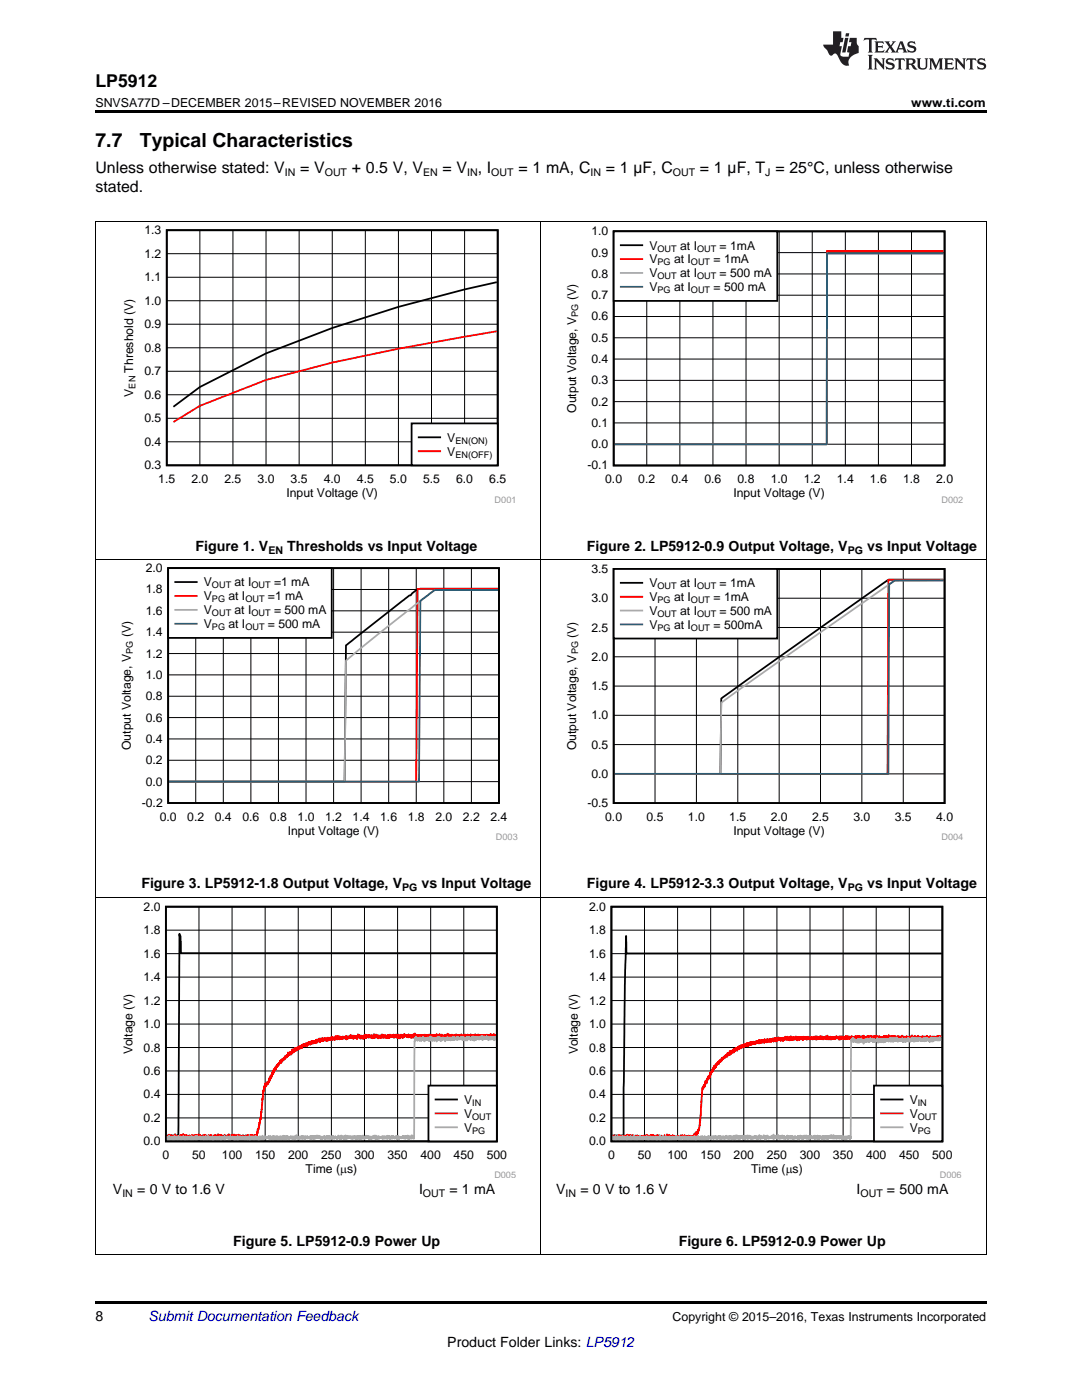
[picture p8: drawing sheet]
<svg xmlns="http://www.w3.org/2000/svg" width="216mm" height="279mm" viewBox="0 0 216 279" stroke-linecap="round" stroke-linejoin="round" font-family="sans-serif">
<defs><g id="words">
<g font-size="3.9">
<text x="19" y="29.3">7.7</text>
<text x="27.9" y="29.3">Typical Characteristics</text>
</g>
<text font-size="3.5" x="19" y="17.3">LP5912</text>
<g font-size="3.2">
<text x="19" y="34.4">Unless otherwise stated: V</text>
<text x="59.9" y="34.4">= V</text>
<text x="70.2" y="34.4">+ 0.5 V, V</text>
<text x="88.3" y="34.4">= V , I</text>
<text x="103.4" y="34.4">= 1 mA, C</text>
<text x="120.9" y="34.4">= 1 µF, C</text>
<text x="139.7" y="34.4">= 1 µF, T = 25°C, unless otherwise</text>
<text x="19" y="38.3">stated.</text>
</g>
<g font-size="2.8">
<text x="39" y="109.9">Figure 1. V</text>
<text x="57.3" y="109.9">Thresholds vs Input Voltage</text>
<text x="117.1" y="109.9">Figure 2. LP5912-0.9 Output Voltage, V</text>
<text x="173" y="109.9">vs Input Voltage</text>
<text x="28.2" y="177.3">Figure 3. LP5912-1.8 Output Voltage, V</text>
<text x="84.1" y="177.3">vs Input Voltage</text>
<text x="117.1" y="177.3">Figure 4. LP5912-3.3 Output Voltage, V</text>
<text x="173" y="177.3">vs Input Voltage</text>
<text x="22.5" y="238.3">V</text>
<text x="27.4" y="238.3">= 0 V to 1.6 V</text>
<text x="83.6" y="238.3">I</text>
<text x="89.7" y="238.3">= 1 mA</text>
<text x="111" y="238.3">V</text>
<text x="115.8" y="238.3">= 0 V to 1.6 V</text>
<text x="170.9" y="238.3">I</text>
<text x="177" y="238.3">= 500 mA</text>
<text x="46.5" y="248.7">Figure 5. LP5912-0.9 Power Up</text>
<text x="135.4" y="248.7">Figure 6. LP5912-0.9 Power Up</text>
<text x="19" y="263.6">8</text>
<text x="89.3" y="268.9">Product Folder Links: LP5912</text>
</g>
<text font-size="2.8" fill="#0000c8" x="29.6" y="263.6">Submit Documentation Feedback</text>
<g font-size="2.5">
<text x="19" y="21.4">SNVSA77D –DECEMBER 2015–REVISED NOVEMBER 2016</text>
<text x="181.8" y="21.4">www.ti.com</text>
<text x="134.2" y="263.6">Copyright © 2015–2016, Texas Instruments Incorporated</text>
</g>
<g font-size="2.4">
<text x="28.8" y="46.7">1.3</text>
<text x="118" y="47">1.0</text>
<text x="28.8" y="51.4">1.2</text>
<text x="118" y="51.2">0.9</text>
<text x="129.6" y="49.8">V</text>
<text x="129.6" y="52.6">V</text>
<text x="134.5" y="52.6">at I</text>
<text x="135.7" y="49.8">at I</text>
<text x="142.4" y="52.6">= 1mA</text>
<text x="143.6" y="49.8">= 1mA</text>
<text x="28.8" y="56.1">1.1</text>
<text x="115" y="59.9" transform="rotate(-90 115 59.9)">(V)</text>
<text x="118" y="59.7">0.7</text>
<text x="118" y="55.5">0.8</text>
<text x="129.6" y="55.3">V</text>
<text x="129.6" y="58.1">V</text>
<text x="134.5" y="58.1">at I</text>
<text x="135.7" y="55.3">at I</text>
<text x="142.4" y="58.1">= 500 mA</text>
<text x="143.6" y="55.3">= 500 mA</text>
<text x="28.8" y="65.5">0.9</text>
<text x="28.8" y="60.8">1.0</text>
<text x="118" y="64">0.6</text>
<text x="28.8" y="70.2">0.8</text>
<text x="118" y="68.2">0.5</text>
<text x="26.6" y="74.4" transform="rotate(-90 26.6 74.4)">Threshold (V)</text>
<text x="28.8" y="74.9">0.7</text>
<text x="118" y="76.7">0.3</text>
<text x="118" y="72.5">0.4</text>
<text x="26.6" y="79.2" transform="rotate(-90 26.6 79.2)">V</text>
<text x="28.8" y="79.6">0.6</text>
<text x="115" y="82.4" transform="rotate(-90 115 82.4)">Output Voltage, V</text>
<text x="118" y="80.9">0.2</text>
<text x="28.8" y="89">0.4</text>
<text x="28.8" y="84.3">0.5</text>
<text x="89.3" y="88.1">V</text>
<text x="118" y="89.4">0.0</text>
<text x="118" y="85.2">0.1</text>
<text x="28.8" y="93.7">0.3</text>
<text x="89.3" y="90.9">V</text>
<text x="117.2" y="93.7">-0.1</text>
<text x="31.6" y="96.4">1.5</text>
<text x="38.2" y="96.4">2.0</text>
<text x="44.8" y="96.4">2.5</text>
<text x="51.4" y="96.4">3.0</text>
<text x="57.2" y="99.2">Input Voltage (V)</text>
<text x="58" y="96.4">3.5</text>
<text x="64.6" y="96.4">4.0</text>
<text x="71.2" y="96.4">4.5</text>
<text x="77.8" y="96.4">5.0</text>
<text x="84.4" y="96.4">5.5</text>
<text x="91" y="96.4">6.0</text>
<text x="97.6" y="96.4">6.5</text>
<text x="120.8" y="96.5">0.0</text>
<text x="127.4" y="96.5">0.2</text>
<text x="134" y="96.5">0.4</text>
<text x="140.6" y="96.5">0.6</text>
<text x="146.3" y="99.2">Input Voltage (V)</text>
<text x="147.2" y="96.5">0.8</text>
<text x="153.8" y="96.5">1.0</text>
<text x="160.4" y="96.5">1.2</text>
<text x="167" y="96.5">1.4</text>
<text x="173.6" y="96.5">1.6</text>
<text x="180.2" y="96.5">1.8</text>
<text x="186.8" y="96.5">2.0</text>
<text x="29.1" y="118.4">1.8</text>
<text x="29.1" y="114.2">2.0</text>
<text x="40.7" y="117">V</text>
<text x="40.7" y="119.8">V</text>
<text x="45.6" y="119.8">at I</text>
<text x="46.8" y="117">at I</text>
<text x="53.5" y="119.8">=1 mA</text>
<text x="54.7" y="117">=1 mA</text>
<text x="118" y="114.3">3.5</text>
<text x="129.6" y="117.2">V</text>
<text x="129.6" y="120">V</text>
<text x="134.5" y="120">at I</text>
<text x="135.7" y="117.2">at I</text>
<text x="142.4" y="120">= 1mA</text>
<text x="143.6" y="117.2">= 1mA</text>
<text x="29.1" y="122.7">1.6</text>
<text x="40.7" y="122.6">V</text>
<text x="40.7" y="125.3">V</text>
<text x="45.6" y="125.3">at I</text>
<text x="46.8" y="122.6">at I</text>
<text x="53.5" y="125.3">= 500 mA</text>
<text x="54.7" y="122.6">= 500 mA</text>
<text x="118" y="120.2">3.0</text>
<text x="129.6" y="122.7">V</text>
<text x="129.6" y="125.5">V</text>
<text x="134.5" y="125.5">at I</text>
<text x="135.7" y="122.7">at I</text>
<text x="142.4" y="125.5">= 500mA</text>
<text x="143.6" y="122.7">= 500 mA</text>
<text x="26.1" y="127.2" transform="rotate(-90 26.1 127.2)">(V)</text>
<text x="29.1" y="131.2">1.2</text>
<text x="29.1" y="127">1.4</text>
<text x="115" y="127.3" transform="rotate(-90 115 127.3)">(V)</text>
<text x="118" y="131.9">2.0</text>
<text x="118" y="126">2.5</text>
<text x="29.1" y="135.5">1.0</text>
<text x="118" y="137.7">1.5</text>
<text x="29.1" y="139.7">0.8</text>
<text x="118" y="143.6">1.0</text>
<text x="26.1" y="149.7" transform="rotate(-90 26.1 149.7)">Output Voltage, V</text>
<text x="29.1" y="148.3">0.4</text>
<text x="29.1" y="144">0.6</text>
<text x="115" y="149.7" transform="rotate(-90 115 149.7)">Output Voltage, V</text>
<text x="118" y="149.4">0.5</text>
<text x="29.1" y="152.5">0.2</text>
<text x="118" y="155.2">0.0</text>
<text x="28.3" y="161">-0.2</text>
<text x="29.1" y="156.8">0.0</text>
<text x="117.2" y="161.1">-0.5</text>
<text x="31.9" y="163.8">0.0</text>
<text x="37.4" y="163.8">0.2</text>
<text x="42.9" y="163.8">0.4</text>
<text x="48.4" y="163.8">0.6</text>
<text x="53.9" y="163.8">0.8</text>
<text x="57.4" y="166.6">Input Voltage (V)</text>
<text x="59.4" y="163.8">1.0</text>
<text x="64.9" y="163.8">1.2</text>
<text x="70.4" y="163.8">1.4</text>
<text x="75.9" y="163.8">1.6</text>
<text x="81.4" y="163.8">1.8</text>
<text x="86.9" y="163.8">2.0</text>
<text x="92.4" y="163.8">2.2</text>
<text x="97.9" y="163.8">2.4</text>
<text x="120.8" y="163.8">0.0</text>
<text x="129" y="163.8">0.5</text>
<text x="137.3" y="163.8">1.0</text>
<text x="145.5" y="163.8">1.5</text>
<text x="146.3" y="166.6">Input Voltage (V)</text>
<text x="153.8" y="163.8">2.0</text>
<text x="162" y="163.8">2.5</text>
<text x="170.3" y="163.8">3.0</text>
<text x="178.5" y="163.8">3.5</text>
<text x="186.8" y="163.8">4.0</text>
<text x="28.7" y="181.7">2.0</text>
<text x="117.6" y="181.7">2.0</text>
<text x="28.7" y="191.1">1.6</text>
<text x="28.7" y="186.4">1.8</text>
<text x="117.6" y="191.1">1.6</text>
<text x="117.6" y="186.4">1.8</text>
<text x="28.7" y="195.8">1.4</text>
<text x="117.6" y="195.8">1.4</text>
<text x="28.7" y="200.5">1.2</text>
<text x="117.6" y="200.5">1.2</text>
<text x="28.7" y="209.9">0.8</text>
<text x="28.7" y="205.2">1.0</text>
<text x="117.6" y="209.9">0.8</text>
<text x="117.6" y="205.2">1.0</text>
<text x="26.4" y="210.4" transform="rotate(-90 26.4 210.4)">Voltage (V)</text>
<text x="28.7" y="214.5">0.6</text>
<text x="115.3" y="210.4" transform="rotate(-90 115.3 210.4)">Voltage (V)</text>
<text x="117.6" y="214.5">0.6</text>
<text x="28.7" y="219.2">0.4</text>
<text x="92.6" y="220.3">V</text>
<text x="117.6" y="219.2">0.4</text>
<text x="181.5" y="220.3">V</text>
<text x="28.7" y="223.9">0.2</text>
<text x="92.6" y="223.1">V</text>
<text x="92.6" y="225.8">V</text>
<text x="117.6" y="223.9">0.2</text>
<text x="181.5" y="223.1">V</text>
<text x="181.5" y="225.8">V</text>
<text x="28.7" y="228.6">0.0</text>
<text x="32.4" y="231.4">0</text>
<text x="38.4" y="231.4">50</text>
<text x="44.3" y="231.4">100</text>
<text x="50.9" y="231.4">150</text>
<text x="57.5" y="231.4">200</text>
<text x="64.1" y="231.4">250</text>
<text x="70.7" y="231.4">300</text>
<text x="77.3" y="231.4">350</text>
<text x="83.9" y="231.4">400</text>
<text x="90.5" y="231.4">450</text>
<text x="97.1" y="231.4">500</text>
<text x="117.6" y="228.6">0.0</text>
<text x="121.3" y="231.4">0</text>
<text x="127.3" y="231.4">50</text>
<text x="133.2" y="231.4">100</text>
<text x="139.8" y="231.4">150</text>
<text x="146.4" y="231.4">200</text>
<text x="153" y="231.4">250</text>
<text x="159.6" y="231.4">300</text>
<text x="166.2" y="231.4">350</text>
<text x="172.8" y="231.4">400</text>
<text x="179.4" y="231.4">450</text>
<text x="186" y="231.4">500</text>
<text x="61" y="234.1">Time (Ps)</text>
<text x="149.9" y="234.1">Time (Ps)</text>
</g>
<g font-size="2.1">
<text x="56.8" y="35.1">IN</text>
<text x="64.8" y="35.1">OUT</text>
<text x="84.4" y="35.1">EN</text>
<text x="93.2" y="35.1">IN</text>
<text x="98" y="35.1">OUT</text>
<text x="117.8" y="35.1">IN</text>
<text x="134.3" y="35.1">OUT</text>
<text x="152.7" y="35.1">J</text>
<text x="53.6" y="110.5">EN</text>
<text x="169.2" y="110.5">PG</text>
<text x="80.3" y="177.9">PG</text>
<text x="169.2" y="177.9">PG</text>
<text x="24.4" y="238.9">IN</text>
<text x="84.4" y="238.9">OUT</text>
<text x="112.9" y="238.9">IN</text>
<text x="171.7" y="238.9">OUT</text>
</g>
<g font-size="1.8">
<text x="131.2" y="50.2">OUT</text>
<text x="131.2" y="53">PG</text>
<text x="137.9" y="53">OUT</text>
<text x="139.1" y="50.2">OUT</text>
<text x="131.2" y="55.7">OUT</text>
<text x="131.2" y="58.5">PG</text>
<text x="137.9" y="58.5">OUT</text>
<text x="139.1" y="55.7">OUT</text>
<text x="115.4" y="63.2" transform="rotate(-90 115.4 63.2)">PG</text>
<text x="27" y="77.6" transform="rotate(-90 27 77.6)">EN</text>
<text x="90.9" y="88.6">EN(ON)</text>
<text x="90.9" y="91.3">EN(OFF)</text>
<text x="42.3" y="117.4">OUT</text>
<text x="50.2" y="117.4">OUT</text>
<text x="131.2" y="117.6">OUT</text>
<text x="139.1" y="117.6">OUT</text>
<text x="42.3" y="120.2">PG</text>
<text x="42.3" y="123">OUT</text>
<text x="42.3" y="125.8">PG</text>
<text x="49" y="120.2">OUT</text>
<text x="49" y="125.8">OUT</text>
<text x="50.2" y="123">OUT</text>
<text x="131.2" y="120.4">PG</text>
<text x="131.2" y="123.1">OUT</text>
<text x="131.2" y="125.9">PG</text>
<text x="137.9" y="120.4">OUT</text>
<text x="137.9" y="125.9">OUT</text>
<text x="139.1" y="123.1">OUT</text>
<text x="26.5" y="130.5" transform="rotate(-90 26.5 130.5)">PG</text>
<text x="115.4" y="130.6" transform="rotate(-90 115.4 130.6)">PG</text>
<text x="94.2" y="220.7">IN</text>
<text x="183.1" y="220.7">IN</text>
<text x="94.2" y="223.5">OUT</text>
<text x="94.2" y="226.3">PG</text>
<text x="183.1" y="223.5">OUT</text>
<text x="183.1" y="226.3">PG</text>
</g>
<g font-size="1.8" fill="#999">
<text x="98.7" y="100.3">D001</text>
<text x="187.9" y="100.3">D002</text>
<text x="99" y="167.7">D003</text>
<text x="187.9" y="167.7">D004</text>
<text x="98.6" y="235.1">D005</text>
<text x="187.5" y="235.1">D006</text>
</g>
</g></defs>
<path d="M19 250.4h.2zM196.7 250.4h.1zM19 259.7h177.8v.5h-177.8z" fill="#000"/>
<path d="M19.1 179.1v71.3M107.9 179.1v71.3M196.8 179.1v71.3M19 250.4h177.8" fill="none" stroke="#000" stroke-width=".2"/>
<path d="M24.1 180h78.8v55.1h-78.8z" fill-rule="evenodd" fill="#fff"/>
<path d="M33.1 181h66v46.8h-66zM99 190.2h-62.9l-.1-3.4h-.2v-.4l-.2 40.2h-2.3" fill="none" stroke="#000" stroke-width=".36"/>
<g fill="none" stroke="#000" stroke-width=".2">
<path d="M33.1 199.7h66M33.1 195h66M33.1 190.3h66M33.1 185.6h66M39.7 181v46.8M46.3 181v46.8M52.9 181v46.8M59.5 181v46.8M66.1 181v46.8M72.7 181v46.8M79.3 181v46.8M85.9 181v46.8"/>
<path d="M92.5 181v46.8M33.1 218.4h66M33.1 213.7h66M33.1 209.1h66M33.1 204.4h66M33.1 223.1h66"/>
</g>
<path d="M99 206.7l-.1 .2v-.3l-.1 .4v-.5l-.1 .5-.1-.6-.1 .5v-.4l-.1 .5-.2-.5v.4l-.1-.3-.2 .2v-.5v.7l-.1-.5-.1 .6-.1-.5-.2 .4v-.4l-.1 .4v-.4l-.1 .4-.1-.5v.4l-.1-.4v.5l-.1-.4v.4l-.1-.4v.4l-.1-.5-.1 .4-.1-.2v.2v-.4l-.1 .7-.1-.6-.1 .4-.1-.4v.3l-.1-.3-.1 .3v-.3l-.1 .3-.2-.4v.5l-.1-.5-.1 .5v-.6l-.1 .8-.1-.7-.1 .5v-.5l-.2 .5-.1-.6v.7l-.1-.6-.1 .4-.1-.2v.2v-.2l-.1 .2v-.3v.3v-.3l-.1 .3-.1-.3v.6l-.2-.8-.1 .6-.1-.5v.4l-.1-.3-.1 .4v-.4l-.1 .3v-.4l-.1 .4v-.3v.4l-.1-.6-.1 .7-.1-.4-.1 .3-.1-.4-.1 .3-.1-.5v.7l-.1-.6-.1 .4v-.2l-.1 .3v-.3l-.1 .4-.1-.4v.3v-.3l-.1 .3-.1-.6v.5v-.2l-.1 .2-.1-.2v.2l-.1-.4v.4l-.1-.3v.2l-.1-.1-.1 .2v-.1v.3l-.1-.6-.1 .5-.1-.4v.3l-.1-.4v.5v-.6v.5l-.1-.3v.3l-.1-.3v.3l-.1-.3v.3v-.3l-.2 .5v-.4l-.1 .2-.1-.3v.4l-.1-.5-.1 .5v-.5l-.1 .4-.1-.3v.4l-.1-.5-.2 .6-.1-.7v.7l-.2-.8v.3l-.1 .2-.1-.3-.1 .4v-.4v.4l-.1-.3-.1 .4v-.3l-.1 .2v-.4v.5l-.1-.3-.2 .4-.1-.5v.4v-.3l-.1 .2v-.4l-.1 .5v-.5v.4l-.1-.3v.3v-.3l-.1 .2v-.1v.4l-.2-.7-.1 .6v-.5l-.1 .3-.1-.3v.4l-.2-.4v.6l-.1-.7-.1 .7-.1-.5-.1 .5v-.6l-.1 .5-.1-.5v.6l-.1-.6-.1 .4-.1-.4-.1 .4v-.3l-.1 .4v-.3l-.1 .2v-.4l-.2 .6v-.4v.3l-.2-.5-.1 .6-.1-.6v.5v-.4l-.3 .4v-.4l-.1 .3v-.3l-.1 .3-.1-.4-.1 .4v-.4l-.1 .6-.1-.6-.1 .5v-.4v.3l-.2-.2v.2l-.1-.3v.5l-.2-.6v.5l-.1-.4-.1 .3v-.3l-.1 .3-.1-.4-.1 .4-.1-.3v.4l-.1-.2-.1 .3-.1-.6-.1 .6-.1-.9-.1 .7-.1-.5-.1 .7v-.7l-.1 .5v-.4l-.1 .4-.1-.3v.6l-.1-.6-.1 .3v-.4l-.1 .6v-.5l-.1 .3v-.4l-.2 .4v-.3v.4l-.1-.6-.1 .6-.1-.4v.3l-.1-.3v.3l-.1-.2-.1 .2v-.3v.2l-.1-.2-.1 .2-.1-.5v.7l-.1-.6-.1 .6-.1-.4-.1 .5-.1-.6v.5l-.1-.5-.1 .5v-.5v.5l-.1-.4-.1 .6v-.6v.6l-.2-.5-.1 .5-.1-.8v.7v-.6l-.1 .6-.1-.5-.1 .5v-.7l-.1 .5-.1-.3-.1 .4v-.4l-.1 .3-.1-.3v.5l-.1-.7v.5v-.4l-.1 .4v-.4l-.1 .4v-.2l-.1 .2-.2-.2v.3v-.5l-.1 .5-.1-.5-.1 .7v-.6l-.2 .5-.2-.5v.6l-.1-.5-.1 .4-.1-.4-.1 .4v-.5l-.1 .3v-.3l-.1 .4-.1-.3v.5l-.1-.6-.1 .5-.2-.7v.6l-.1-.5-.1 .6-.1-.4-.1 .4-.2-.5-.1 .6-.2-.6v.4l-.1-.3-.1 .3v-.4l-.1 .4v-.6v.7l-.1-.5v.3l-.1-.2v.3v-.2l-.1 .3v-.4v.4l-.1-.7v.6l-.1-.4-.1 .6-.2-.5v.3v-.4l-.1 .5v-.4l-.2 .3v-.2v.2v-.4l-.1 .4-.1-.4v.4l-.2-.3v.4v-.5l-.1 .4-.2-.4v.3l-.1-.4v.6l-.1-.3v.3v-.6l-.1 .5-.1-.4v.4v-.4l-.1 .4-.1-.4-.1 .8-.1-.7-.2 .6-.2-.6-.1 .6-.1-.7-.1 .5v-.4l-.1 .3-.2-.6-.2 1v-.6l-.2 .4v-.3l-.2 .3-.2-.5-.1 .6v-.5l-.1 .5v-.6l-.2 .4v-.4v.3v-.2l-.1 .4-.1-.7-.1 .6v-.5l-.2 .6v-.5l-.1 .5v-.3l-.2 .3v-.3l-.1 .5-.1-.6-.1 .7-.1-.8v.6l-.1-.4-.1 .4v-.4l-.1 .3v-.3l-.1 .3-.1-.3v.2l-.1-.1v.3v-.4l-.1 .5v-.4v.3l-.2-.4v.4l-.2-.4-.1 .5-.1-.6-.1 .5-.1-.5-.1 .5v-.4l-.1 .5v-.6l-.1 .6v-.6v.6v-.4l-.1 .2-.1-.3v.3l-.1-.4-.1 .8v-.4l-.1 .3-.2-.5-.1 .4v-.4l-.1 .6v-.6v.5l-.1-.5v.4l-.1-.4-.2 .6v-.5l-.1 .5-.2-.5v.5l-.1-.5v.5l-.1-.5v.4l-.1-.2v.2l-.1-.2v.5l-.1-.6-.2 .4v-.5l-.1 .4-.1-.3-.1 .3v-.3v.5l-.1-.3v.4l-.2-.7v.6l-.1-.4-.1 .4-.1-.3-.1 .5v-.7l-.1 .8v-.5l-.1 .3-.1-.5v.4l-.1-.2v.3l-.1-.2-.1 .3v-.4l-.1 .6v-.6l-.1 .6-.1-.4-.1 .5-.1-.4-.1 .3v-.3l-.2 .5v-.6l-.1 .5-.1-.4-.1 .6-.1-.6-.1 .4v-.3l-.1 .6v-.6v.3l-.1-.2-.1 .3v-.3v.5l-.1-.5v.5l-.1-.5v.5l-.1-.3v.3l-.1-.3-.1 .6-.1-.6-.2 .5-.1-.3-.1 .5v-.5v.3l-.1-.2-.1 .3-.1-.4v.2l-.1-.1v.2v-.1l-.1 .6-.1-.6-.1 .5-.1-.2v.3v-.4l-.1 .5v-.4l-.1 .4-.1-.3-.1 .4v-.4l-.2 .5v-.5v.5l-.1-.4-.1 .4-.1-.3v.5l-.1-.5v.6l-.1-.6v.6l-.1-.4-.1 .5v-.4l-.1 .5-.1-.4v.6l-.1-.8v.7v-.4l-.2 .8-.1-.5-.1 .3-.1-.2v.4l-.1-.4-.1 .6-.1-.7-.1 .8v-.2l-.1 .3-.1-.4-.1 .5v-.2l-.1 .2v-.2v.3l-.1-.4-.1 .7-.1-.4v.5l-.1-.4-.1 .4v-.1h-.1v.4l-.2-.4-.1 .7v-.5l-.1 .5v-.4l-.1 .2v-.2l-.1 .6v-.2l-.1 .3v-.3l-.2 .6v-.3v.3l-.1-.3-.3 .7v-.2l-.1 .5v-.5l-.1 .6v-.3v.4l-.1-.3-.2 .6v-.3v.6l-.1-.5v.5v-.2l-.2 .5v-.3l-.2 1-.1-.6-.2 1v-.5l-.1 .7v-.4l-.1 .6v-.3l-.2 .7-.1-.5v.4v-.1l-.1 .2v-.2v.5l-.1-.5-.1 .6-.1-.6-.1 1-.1-.4-.2 1.3-.5 5.4-.1-.3-.2 1.5v-.4l-.1 1-.2 .4v-.4v.9l-.1-.3-.2 1.1-.1-.4-.1 .5-.1-.6v.4v-.4l-.2 .5-.1-.3v.4l-.1-.4-.1 .6v-.8v.7l-.1-.6v.5l-.1-.5v.4l-.1-.4-.2 .5v-.4v.3l-.1-.3-.1 .4-.1-.4v.5v-.6l-.1 .6-.1-.6-.1 .5-.1-.4-.1 .3v-.4l-.1 .6-.1-.5-.1 .3-.1-.3v.4l-.1-.5v.5l-.1-.5-.1 .6-.2-.5v.4l-.1-.4v.3v-.4l-.1 .6-.1-.5v.5l-.1-.5-.1 .4v-.7v.6l-.1-.3-.1 .3-.1-.3v.4l-.1-.6v.6l-.1-.4v.3l-.1-.3-.2 .2v-.5v.7l-.1-.5-.1 .4-.1-.6v.7l-.1-.2v.3v-.5l-.1 .5-.1-.6-.1 .5v-.6l-.1 .6-.2-.5-.1 .4v-.7l-.1 .8-.2-.5-.1 .6v-.6v.4l-.2-.3v.5l-.1-.4v.2l-.1-.2v.2l-.1-.5-.1 .7-.1-.5-.1 .5-.1-.6-.1 .4-.2-.5v.5l-.1-.5v.5l-.1-.3-.1 .3-.1-.4v.5v-.6l-.1 .4-.1-.6v.9l-.2-.6v.4v-.3l-.1 .4v-.3l-.1 .3v-.6l-.1 .4-.1-.4-.1 .6v-.4l-.1 .3-.1-.4-.1 .3-.1-.2v.4v-.4l-.2 .3-.1-.5v.4l-.1-.3-.2 .5-.1-.6-.1 .6-.1-.4v.4l-.1-.4-.1 .4v-.5l-.2 .5v-.5l-.1 .6v-.6l-.2 .4v-.5v.5l-.1-.4-.2 .6v-.6l-.1 .2v-.2v.6l-.1-.5v.2v-.2l-.1 .3-.1-.3v.5l-.1-.5v.4l-.1-.6-.2 .6-.1-.7v.6l-.1-.3v.4v-.3l-.1 .1-.1-.2v.5l-.1-.7v.5l-.1-.4v.4l-.2-.4v.4v-.4l-.1 .4-.1-.4-.1 .4-.1-.3v.3v-.4l-.1 .6-.1-.7-.1 .5-.1-.3-.1 .3-.1-.3-.1 .4v-.5l-.1 .4-.1-.3v.2l-.1-.2v.5l-.3-.7-.1 .6-.1-.4v.5l-.1-.7v.6l-.1-.6-.1 .5v-.4l-.1 .5-.1-.7v.5v-.4l-.2 .5v-.4l-.1 .6-.1-.7v.5l-.1-.3v.3v-.4v.4l-.1-.4-.2 .5-.1-.5v.4l-.1-.3-.1 .4-.1-.4v.4v-.3l-.2 .2v-.3v.5l-.2-.9v.8l-.1-.4-.1 .4-.1-.4v.4v-.3l-.1 .4-.1-.6-.1 .6v-.6l-.1 .5-.1-.5v.4l-.1-.3v.2v-.3v.5l-.1-.4-.1 .4-.1-.7-.1 .8v-.4l-.1 .4-.1-.4v.4l-.1-.4v.3v-.4" fill="none" stroke="#f00" stroke-width=".36"/>
<path d="M99 207.2l-.1 .1v-.3v.4l-.1-.4-.1 .6-.1-.7-.1 .6-.1-.5-.1 .3v-.2l-.1 .3v-.3l-.1 .3v-.5v.4l-.1-.3v.5l-.1-.6-.1 .6v-.5l-.2 .4-.1-.4v.6l-.1-.6v.4l-.1-.4v.4v-.4l-.1 .2-.1-.5v.6l-.1-.4v.4l-.2-.4v.5l-.2-.5v.2v-.3l-.1 .6-.1-.4-.1 .5-.1-.7v.7v-.7l-.1 .6v-.5l-.1 .5v-.5l-.2 .5v-.5l-.1 .4v-.3v.5l-.1-.5-.1 .5-.1-.5-.2 .3v-.3v.4l-.1-.5-.1 .6v-.6v.6l-.1-.5-.1 .5-.1-.6-.1 .8v-.7l-.1 .6v-.7l-.1 .5v-.2v.3l-.1-.4v.4l-.1-.6v.4v-.3l-.1 .4-.1-.3-.1 .5-.1-.6-.1 .4v-.2l-.1 .2-.1-.5-.1 .6v-.5l-.2 .5v-.3v.5l-.1-.8v.7l-.1-.6-.1 .6-.1-.5v.4l-.1-.4-.1 .4v-.5l-.1 .5-.1-.6-.1 .7v-.6l-.1 .5v-.4v.3l-.1-.4-.1 .4v-.5v.4l-.2-.2v.4l-.2-.5-.1 .5v-.4l-.2 .3v-.4l-.1 .5v-.6l-.1 .6-.1-.3-.1 .2v-.2l-.1 .2v-.3l-.1 .4v-.5l-.1 .5v-.5l-.2 .6-.1-.7-.1 .6v-.3l-.2 .4-.1-.3v.3l-.1-.6-.2 .6-.2-.6-.1 .6v-.5v.4l-.1-.5v.4l-.1-.3-.1 .4-.1-.3-.1 .6v-.6v.4l-.1-.4-.1 .3-.2-.4v.4v-.4l-.1 .4v-.4l-.1 .6-.1-.5v.2l-.1-.1v.4v-.6l-.1 .6-.1-.7-.2 .6-.1-.6v.5l-.1-.5v.6l-.1-.6-.1 .3-.1 .6v-.8l-.1 .5-.1-.5-.1 .6-.1-.3v.3l-.1-.6v.5l-.2-.5-.1 .7-.1-.7v.4l-.1-.4-.1 .5-.1-.7-.1 .7-.1-.6-.1 .8v-.8v.6l-.1-.3-.1 .3v-.5l-.1 .4v-.5l-.1 .5-.1-.3-.1 .4-.1-.4-.1 .4-.1-.3v.5l-.1-.6v.5l-.1-.7-.1 .4v-.4l-.1 .5-.1-.2-.1 .4v-.3l-.1 .3v-.3v.2l-.1-.6v.5l-.1-.4v.7l-.1-.7v.4l-.1-.3v.3v-.2l-.1 .2v-.4l-.1 .5-.1-.4v.5l-.1-.6-.2 .4v-.6v.6l-.1-.4v.4l-.1-.3-.1 .8-.2 19.3-.1-.6-.1 .5v-.6l-.1 .6-.1-.6-.1 .6v-.3v.3l-.1-.3-.1 .3-.1-.3v.5l-.1-.7-.2 .6v-.7l-.1 .5-.1-.3-.1 .4-.1-.5v.4v-.4l-.1 .6-.1-.5-.1 .4-.1-.3-.1 .2v-.4v.4l-.1-.3-.3 .4v-.3v.2l-.1-.2-.1 .2-.1-.2v.3l-.1-.2-.1 .3-.1-.6-.1 .5-.1-.2v.4l-.1-.7-.1 .5v-.4l-.1 .4-.1-.4v.4l-.1-.3v.3l-.2-.4-.1 .4v-.5l-.1 .5-.1-.5v.5v-.5l-.1 .5-.1-.5-.1 .6-.1-.4v.1v.4l-.2-.7v.5l-.1-.4-.1 .4-.1-.5-.1 .6v-.6l-.1 .5v-.3l-.1 .2v-.3l-.1 .4-.1-.3v.2v-.3l-.1 .5-.2-.6-.1 .5-.1-.4v.5l-.1-.6v.5l-.1-.4-.1 .4v-.3l-.1 .2-.1-.2-.2 .3-.1-.5-.1 .5-.1-.4v.3l-.1-.3-.1 .6-.2-.8-.1 .7v-.5l-.1 .4-.1-.2v.1v-.5l-.1 .6v-.4l-.1 .4-.1-.4v.4l-.1-.4-.1 .4-.1-.4-.2 .6v-.6v.5l-.1-.5-.2 .5-.1-.5v.4l-.2-.5-.1 .4v-.4l-.1 .5v-.5l-.1 .4v-.3l-.1 .4-.1-.4-.1 .5-.2-.5v.3l-.1-.5v.6v-.3l-.2 .3v-.4l-.1 .4-.1-.4-.1 .6v-.7l-.1 .6-.1-.5v.4l-.1-.4-.1 .5v-.6l-.2 .7v-.6l-.1 .5-.1-.5-.1 .4-.1-.4v.5v-.3l-.1 .2v-.5v.4l-.1-.3-.1 .4v-.4l-.1 .4v-.4l-.1 .2v-.1v.4l-.1-.5v.4l-.1-.3-.1 .4v-.5l-.1 .4-.1-.4-.2 .3-.1-.4v.4v-.3v.3l-.2-.3-.1 .4-.1-.5-.2 .6-.1-.7-.1 .6-.1-.4-.1 .5v-.5l-.1 .5v-.3l-.1 .2-.1-.4-.1 .2-.1-.4v.8l-.1-.7v.6l-.2-.5-.1 .5v-.3l-.1 .2-.1-.6v.4v-.2l-.2 .6-.1-.5v.3l-.1-.3-.1 .3-.1-.4-.1 .4-.1-.3v.3v-.3l-.1 .3-.1-.5-.1 .5v-.5l-.1 .6-.1-.5-.2 .4v-.2v.2l-.2-.5v.6l-.2-.6-.2 .6-.1-.6-.1 .3v-.2v.2l-.1-.1v.4l-.1-.5-.1 .5-.1-.4v.3l-.1-.5v.6v-.5l-.3 .3v-.2v.3v-.3l-.1 .4v-.5l-.1 .5-.1-.4v.3l-.1-.4v.5v-.4l-.1 .3v-.3l-.1 .3v-.5l-.1 .4-.1-.4-.1 .5-.1-.5-.1 .5v-.6l-.1 .6-.1-.5v.5l-.1-.4v.4l-.1-.5-.1 .5-.1-.5v.6v-.6l-.1 .5v-.4l-.1 .5-.1-.5-.1 .4-.1-.5-.2 .7v-.7l-.1 .5-.1-.4v.4v-.4l-.1 .4-.1-.3v.3v-.3l-.1 .3-.1-.5-.1 .5v-.4l-.2 .4v-.4v.4l-.2-.4v.6l-.1-.6v.6v-.4l-.1 .2-.2-.5-.1 .6-.1-.6-.1 .5v-.4l-.1 .5-.1-.5-.1 .4-.1-.4-.1 .5-.1-.4v.5v-.6l-.2 .4-.1-.4v.4v-.5l-.1 .4-.1-.5-.1 .8v-.7l-.1 .6-.1-.5v.4l-.1-.4-.1 .6-.2-.7v.7l-.2-.5-.1 .3v-.5l-.1 .5v-.3l-.2 .3-.1-.3-.1 .5v-.5l-.1 .4v-.5l-.1 .4-.1-.5-.1 .6v-.6l-.1 .5v-.5l-.1 .7-.2-.7-.1 .7-.1-.7-.1 .7-.2-.6-.1 .5v-.4l-.1 .4v-.4v.5l-.1-.7-.1 .6v-.4v.4l-.1-.4v.4l-.1-.4v.5l-.1-.4v.3l-.1-.4-.1 .5v-.7l-.1 .6-.1-.5v.4l-.1-.3-.1 .3-.1-.4-.1 .5v-.6l-.2 .6-.1-.6-.1 .7-.1-.5-.2 .4-.1-.6-.1 .7v-.6v.5l-.1-.5-.1 .4-.1-.5v.5l-.1-.4v.4l-.2-.3-.1 .3-.1-.3-.1 .1v-.2v.4l-.1-.4-.1 .4-.1-.3v.4l-.1-.3v.3v-.4l-.1 .4-.1-.6-.1 .6-.1-.4-.1 .4-.1-.5-.1 .6-.1-.7v.5l-.1-.3v.4l-.1-.2v.5l-.1-.7-.1 .5-.2-.5v.4v-.3l-.1 .3-.1-.6v.6v-.2l-.1 .2v-.3l-.1 .4v-.6l-.2 .6-.1-.6v.5l-.1-.5v.4l-.1-.3-.1 .4-.1-.5v.5l-.2-.4v.6l-.1-.5v.5v-.8l-.1 .6v-.4l-.1 .3-.1-.3v.3l-.1-.3v.6l-.1-.6v.4v-.3l-.1 .3-.1-.4-.1 .4-.1-.3v.5v-.8l-.1 .6v-.4l-.1 .4-.2-.3v.3l-.1-.5v.5v-.4l-.2 .4-.1-.3-.1 .2-.1-.4-.1 .5-.1-.5-.2 .6v-.5v.7l-.1-.9-.1 .8v-.6l-.1 .5-.1-.4-.1 .3-.1-.3v.6l-.2-.7-.2 .5-.1-.6v.4v-.3v.3l-.1-.3-.1 .3v-.3l-.1 .5-.1-.7-.2 .5-.1-.4-.1 .6v-.6l-.1 .4v-.3l-.1 .3v-.4l-.1 .4v-.3l-.1 .3-.1-.3v.3l-.1-.4-.1 .7-.2-.8-.1 .5-.1-.2-.1 .2v-.2l-.1 .3-.1-.3v.3l-.1-.5v.8v-.6l-.1 .3-.1-.4-.1 .4v-.5l-.1 .6v-.4l-.1 .2-.1-.3-.1 .4-.1-.4-.1 .5v-.5v.4l-.1-.4v.2l-.1-.2-.1 .4-.1-.3v.3l-.1-.4-.1 .6-.1-.6-.1 .7v-.9v.5l-.1-.3-.2 .4v-.4l-.2 .5-.1-.5-.2 .4-.1-.6-.2 .7-.2-.5v.4l-.1-.6v.6v-.5l-.1 .6v-.5l-.1 .4v-.3l-.1 .2v-.2v.5l-.1-.7v.4l-.1-.5-.1 .6v-.3v.3l-.2-.2v.2l-.2-.4v.4l-.2-.5-.1 .6-.2-.5v.4v-.5l-.2 .4v-.5l-.1 .7-.2-.7v.5l-.1-.3v.3v-.1l-.1 .1v-.3l-.1 .4-.1-.4v.5v-.5l-.1 .4v-.3l-.2 .3-.1-.6v.7l-.1-.6-.1 .5-.2-.5v.5l-.1-.3-.1 .3v-.3l-.1 .3v-.5l-.1 .6v-.5l-.1 .4-.1-.4v.4l-.1-.5v.4l-.1-.3-.1 .6v-.6l-.1 .5-.1-.5-.1 .3v-.5v.6l-.2-.4v.4l-.2-.4v.5l-.2-.6v.4v-.2l-.1 .2v-.2v.2l-.2-.1v.1v-.5l-.1 .6-.1-.3-.1 .4-.1-.6-.1 .4-.1-.4v.4l-.1-.3v.3l-.1-.2-.1 .4v-.7l-.1 .7-.1-.3v.3l-.1-.4-.1 .3-.1-.4-.1 .4-.1-.3-.1 .3v-.3l-.2 .4-.1-.7-.1 .6v-.2v.3l-.1-.5-.1 .3v-.3l-.1 .6v-.2" fill="none" stroke="#aaa" stroke-width=".36"/>
<path d="M85.5 216.7h13.6v11.1h-13.6z" fill-rule="evenodd" fill="#fff"/>
<path d="M85.5 216.7h13.6v11.1h-13.6zM86.9 219.4h4.3" fill="none" stroke="#000" stroke-width=".36"/>
<path d="M86.9 222.2h4.3" fill="none" stroke="#f00" stroke-width=".36"/>
<path d="M86.9 225h4.3" fill="none" stroke="#aaa" stroke-width=".36"/>
<path d="M113 180h78.8v55.1h-78.8z" fill-rule="evenodd" fill="#fff"/>
<path d="M122 181h66v46.8h-66zM187.9 190.3h-62.9l-.1-3.5-.2 9.9-.3 29.9h-2.2" fill="none" stroke="#000" stroke-width=".36"/>
<g fill="none" stroke="#000" stroke-width=".2">
<path d="M122 199.7h66M122 195h66M122 190.3h66M122 185.6h66M128.6 181v46.8M135.2 181v46.8M141.8 181v46.8M148.4 181v46.8M155 181v46.8M161.6 181v46.8M168.2 181v46.8M174.8 181v46.8"/>
<path d="M181.4 181v46.8M122 218.4h66M122 213.7h66M122 209.1h66M122 204.4h66M122 223.1h66"/>
</g>
<path d="M187.9 207l-.1 .2v-.4l-.1 .5-.1-.5-.2 .5v-.6l-.1 .5-.1-.4v.4v-.2l-.2 .4v-.6l-.1 .4v-.2l-.1 .2-.1-.3v.2v-.2l-.1 .5-.1-.5v.3l-.1-.3-.1 .4v-.4l-.1 .3-.1-.3-.2 .5-.2-.6-.1 .4-.1-.4v.6v-.5l-.1 .4-.1-.4v.4l-.1-.4-.1 .5-.1-.7v.5l-.1-.4v.6v-.7l-.1 .5v-.2l-.1 .4-.1-.4-.1 .4-.1-.5v.5l-.1-.4-.1 .3v-.5v.4l-.2-.4v.6v-.3l-.1 .2-.1-.4v.3v-.3l-.1 .3v-.3l-.1 .3-.1-.2v.4v-.4l-.1 .3-.1-.3v.3v-.3v.4l-.1-.7-.1 .7v-.6l-.1 .5-.1-.4-.1 .4v-.4v.6l-.2-.8-.1 .5-.1-.4v.5l-.1-.3-.1 .2v-.3l-.2 .4v-.7v.8l-.2-.6-.2 .4v-.3l-.1 .4v-.3v.5l-.1-.5-.1 .2-.1-.3v.4l-.1-.3-.1 .1v-.2v.4l-.1-.5v.4l-.1-.3-.2 .5v-.3l-.1 .4v-.6l-.1 .4-.1-.3v.4l-.1-.6-.1 .6-.1-.7v.6v-.3l-.1 .4-.1-.4v.3v-.3l-.1 .2-.1-.3v.6v-.5l-.1 .4-.1-.6-.1 .6-.1-.6v.6l-.1-.6-.2 .5-.1-.4v.3l-.1-.3-.1 .3v-.3l-.1 .5v-.6l-.1 .3v-.3l-.1 .4-.1-.4-.1 .5v-.4l-.1 .6-.2-.8-.1 .6v-.4l-.1 .6v-.4v.2l-.2-.3v.1l-.1-.5v.7l-.1-.4-.1 .4-.1-.4v.5l-.1-.5v.4l-.1-.6v.8v-.6l-.1 .3v-.4v.5l-.1-.4v.2l-.1-.2-.1 .2v-.4v.7l-.1-.6-.1 .5-.1-.3v.3l-.1-.4-.1 .3v-.3l-.2 .4-.1-.3v.4l-.1-.6-.2 .5v-.4l-.1 .3-.1-.3v.3l-.1-.4v.4l-.1-.4v.5l-.1-.5-.1 .5v-.5v.4l-.1-.3v.4l-.1-.6-.2 .7v-.5l-.1 .3v-.4l-.1 .5-.1-.4-.1 .4-.2-.6-.1 .6v-.4l-.1 .3v-.2l-.1 .3v-.5l-.2 .5v-.5l-.1 .5-.1-.5v.6l-.1-.5v.2v-.2l-.1 .2-.1-.2v.4l-.1-.4v.4v-.4l-.1 .7-.2-.9v.5l-.2-.4v.8v-.8l-.1 .5v-.4l-.1 .4-.1-.4v.5l-.1-.4-.1 .5v-.7l-.1 .5v-.6l-.1 .8-.2-.7v.5l-.1-.5v.6l-.1-.5-.1 .3v-.4l-.1 .7-.1-.7-.1 .6-.1-.4-.1 .5v-.5l-.1 .3-.1-.2v.2l-.1-.3v.2l-.2-.4v.6l-.2-.5-.1 .4-.1-.4v.4l-.2-.4-.1 .5v-.6l-.2 .5-.1-.4v.4l-.1-.5-.1 .6v-.5l-.1 .4v-.3l-.1 .4-.1-.5v.4v-.4l-.2 .4-.1-.4v.4v-.5l-.1 .4-.1-.3-.1 .5-.1-.4v.5l-.1-.7v.6v-.4l-.2 .5v-.6l-.2 .4v-.4l-.1 .2v-.2l-.1 .2v-.1l-.1 .1v-.3l-.2 .6v-.5l-.2 .4-.1-.4v.5l-.1-.4v.2l-.1-.3-.1 .4v-.4l-.1 .4-.1-.3v.5l-.1-.6-.1 .3-.1-.3v.6l-.1-.5-.1 .4v-.5l-.1 .5v-.5l-.1 .6v-.5l-.1 .4v-.7l-.1 .7-.2-.4-.1 .2v-.4v.5l-.1-.4v.4l-.1-.3-.1 .2v-.2v.2v-.3l-.1 .6-.3-.7-.1 .6-.2-.6-.1 .5v-.5l-.1 .6-.1-.4v.3l-.2-.4-.1 .4v-.4l-.1 .4v-.4l-.1 .6-.1-.7v.6v-.3l-.1 .3-.2-.5-.2 .5-.1-.4-.1 .5v-.5l-.1 .4v-.4l-.1 .3-.1-.3-.2 .4v-.2v.3l-.2-.5v.3v-.3l-.1 .4-.1-.5v.5l-.1-.5-.1 .6-.1-.5-.1 .3-.1-.3v.4l-.1-.3v.3l-.2-.4-.1 .4v-.5l-.1 .6v-.6l-.1 .6v-.5l-.1 .2-.1-.2v.4l-.1-.4v.3l-.2-.4v.6l-.1-.5-.1 .5v-.4l-.1 .2v-.2v.4l-.1-.5-.1 .6-.1-.6-.1 .5-.1-.7v.7l-.1-.6-.1 .5v-.3v.3l-.1-.3-.1 .4-.1-.5-.1 .5-.1-.4-.1 .4-.1-.6-.1 .7v-.7l-.3 .7v-.5v.2l-.1-.3v.5l-.1-.4-.1 .4-.1-.6-.1 .7v-.3l-.1 .1-.1-.1-.1 .2v-.6v.3h-.1l-.1 .2v-.3l-.1 .5-.1-.4v.3l-.1-.1v.4v-.7l-.2 .5-.1-.5-.1 .5v-.3v.5l-.1-.6v.4v-.4l-.1 .4v-.3l-.1 .3-.1-.3v.3v-.6l-.2 .7-.1-.5-.1 .5-.1-.5v.5l-.1-.5v.7l-.2-.8-.2 .8-.1-.7-.1 .6-.1-.5-.1 .6-.1-.6-.1 .6-.1-.6-.1 .6-.1-.5-.1 .5-.2-.5-.1 .6-.1-.6v.6l-.1-.5v.3v-.2l-.1 .2-.1-.3-.1 .4v-.5l-.1 .8-.2-.7-.1 .4v-.3v.4l-.1-.5v.6v-.4l-.1 .3-.1-.4-.1 .6-.1-.6-.1 .4-.1-.3v.4v-.6v.8l-.1-.7v.4l-.1-.3-.2 .4v-.3l-.1 .4v-.4l-.2 .4-.1-.3v.5v-.5l-.1 .5v-.4l-.1 .3v-.4l-.1 .4-.1-.4-.1 .5v-.5l-.1 .5-.2-.5v.6l-.1-.5v.5l-.2-.5v.5l-.1-.4-.1 .6-.1-.5v.6l-.1-.6v.6l-.2-.6-.1 .6v-.5l-.1 .5-.1-.4-.1 .3v-.2l-.1 .2v-.2v.5l-.1-.5-.1 .4v-.3l-.1 .3v-.2v.1l-.1-.2v.4l-.1-.4-.1 .6-.1-.6v.5l-.1-.3-.1 .4-.1-.4-.1 .6-.1-.5v.5v-.5l-.2 .8-.2-.6v.4v-.2l-.1 .3v-.4l-.1 .5-.1-.4-.1 .7-.2-.6-.1 .6v-.5v.4v-.3l-.2 .5v-.4l-.1 .4v-.3l-.1 .6-.1-.4-.1 .5v-.8l-.1 .8v-.4l-.1 .4-.1-.4v.5l-.1-.5-.1 .8v-.4l-.1 .4v-.4l-.2 .3v-.3l-.2 .7-.1-.4v.4l-.1-.3-.2 .5-.1-.3-.2 .7v-.4l-.2 .6v-.4l-.1 .3-.1-.2-.1 .6v-.4l-.1 .4v-.4l-.2 .6-.1-.3v.5l-.1-.3-.2 .7v-.5l-.2 .8-.1-.7v.8l-.1-.3v.5l-.1-.3v.4v-.3l-.1 .4v-.4l-.1 .5-.1-.2v.4v-.3l-.1 .6-.1-.5v.7v-.3l-.1 .5v-.4l-.2 .8v-.5l-.1 .5v-.4l-.2 1.2-.2-.4-.1 .5v-.5l-.2 1.2-.1-.4-.1 .6-.1-.3v.5v-.4l-.1 .1-.7 8.5v-.2l-.1 .4v-.4v.4v-.3l-.1 .2-.1 .6v-.4l-.1 .7-.1-.5v.4l-.1-.4-.1 .6-.1-.4-.1 .4-.1-.3v.6l-.1-.2v.3l-.1-.3-.1 .3v-.3l-.2 .3v-.3v.4l-.1-.4v.3l-.1-.3-.2 .4v-.4l-.1 .4-.1-.5-.1 .7v-.5v.5l-.1-.5v.3l-.1-.3v.3l-.1-.4-.1 .4-.1-.2v.5l-.2-.9-.1 .7v-.4l-.1 .4v-.4l-.1 .3v-.4l-.1 .3v-.5l-.2 .6v-.4v.4l-.1-.3v.3l-.1-.5-.1 .6-.1-.4-.1 .3v-.4v.6l-.1-.4-.1 .1v-.3l-.1 .5-.1-.4v.4v-.5l-.1 .5-.1-.5-.1 .3v-.3l-.1 .4v-.4l-.1 .4-.1-.4-.1 .4-.1-.5-.1 .5v-.5l-.1 .5-.1-.3-.1 .3v-.4l-.1 .3v-.3v.3l-.1-.3v.5l-.1-.7-.1 .6v-.5l-.1 .4v-.3l-.2 .4v-.5l-.1 .6v-.8v.6l-.1-.3-.1 .4v-.4l-.1 .5v-.5l-.1 .4v-.5l-.1 .5v-.5l-.1 .5v-.2l-.1 .2v-.2l-.1 .3-.1-.4-.1 .3v-.4v.3l-.1-.3-.2 .4v-.3l-.1 .3-.1-.5-.1 .4v-.4l-.1 .3-.1-.3-.1 .5v-.5l-.1 .5v-.5l-.2 .6v-.6v.5v-.3l-.1 .3v-.3l-.1 .3v-.4v.2l-.1-.2-.1 .4-.1-.5-.1 .5-.1-.6v.5l-.1-.3-.1 .4-.1-.5v.4v-.5l-.1 .5-.1-.4v.6l-.2-.5v.6l-.1-.6-.1 .4v-.5l-.1 .5v-.5l-.1 .5-.1-.6-.2 .5v-.2l-.2 .3v-.2v.2l-.1-.5v.5l-.1-.3-.2 .3v-.4l-.1 .6-.1-.6-.1 .3v-.3l-.1 .4v-.4l-.1 .3-.1-.3v.5l-.1-.4-.2 .4-.1-.6-.2 .6-.1-.6v.6v-.5l-.1 .5-.1-.6-.1 .4v-.3l-.1 .3-.1-.3v.5l-.1-.6v.4v-.4l-.1 .3v-.2l-.1 .3-.1-.4-.1 .5-.2-.6v.6l-.1-.4v.4l-.1-.4-.1 .5-.2-.8v.6l-.1-.3-.1 .4v-.6v.5l-.2-.3v.4v-.4l-.1 .3-.1-.3v.5l-.1-.6-.1 .5-.1-.5v.5v-.3l-.1 .4v-.4l-.1 .3-.1-.4-.1 .5-.1-.5v.3l-.1-.3v.3l-.1-.4-.1 .5-.1-.6v.6l-.1-.4-.1 .2v-.1l-.1 .2v-.3v.3l-.1-.2v.3l-.1-.4v.4l-.1-.4-.1 .4-.1-.5v.5l-.1-.4v.3v-.3l-.2 .5-.1-.5v.3" fill="none" stroke="#f00" stroke-width=".36"/>
<path d="M187.9 207.5l-.1-.2v.2v-.2l-.1 .2v-.3l-.1 .3-.1-.5-.1 .7-.1-.5-.2 .4v-.4l-.1 .4v-.3v.3l-.2-.3-.2 .3-.1-.5v.6l-.1-.5-.1 .4-.1-.4v.6v-.6l-.1 .4-.1-.3v.6l-.1-.8-.1 .5-.1-.3v.4l-.1-.5-.1 .8-.1-.7-.1 .4-.1-.4-.2 .3-.1-.5v.6l-.1-.4v.4l-.1-.3v.3l-.1-.6-.1 .7-.1-.5-.1 .3v-.4l-.1 .6-.1-.5-.2 .5v-.5l-.1 .4-.1-.3v.4v-.6l-.1 .3-.1-.4-.1 .5-.1-.4-.1 .6-.1-.6-.1 .5-.1-.4-.1 .3v-.4l-.1 .6-.1-.7-.2 .8-.2-.8v.6l-.2-.7-.1 .8-.1-.6-.1 .7v-.4l-.1 .3v-.4l-.1 .5v-.5l-.1 .2v-.4l-.1 .6-.1-.6v.6l-.1-.6v.6l-.1-.4v.4v-.4l-.1 .3v-.4l-.1 .4-.1-.4v.7v-.7l-.1 .6v-.6l-.1 .4-.2-.3v.5l-.1-.5v.5v-.6l-.1 .6-.1-.7-.1 .6-.1-.5-.1 .5-.1-.5v.5l-.1-.3v.3v-.3v.3l-.1-.3v.3l-.1-.4v.4l-.1-.4v.5l-.1-.6-.1 .5-.1-.8-.1 .7v-.4l-.1 .5v-.5v.4l-.1-.3v.4v-.4l-.1 .3-.1-.5v.5l-.1-.4-.1 .6v-.6l-.1 .5v-.3l-.1 .2v-.6v.8l-.1-.5-.2 .5v-.7l-.1 .6-.1-.6-.1 .6-.1-.5v.6v-.6v.4l-.1-.3-.1 .4-.1-.3v.2v-.4v.4l-.1-.3-.2 .5-.1-.6-.1 .6v-.5l-.2 .6v-.6l-.1 .6-.1-.6v.5l-.1-.6v.7l-.1-.6-.1 .6-.1-.6-.1 .5v-.6l-.1 .5v-.3l-.2 .5-.1-.7v.8l-.2-.9v.5v-.3v.4l-.1-.3v.3l-.1-.4-.1 .6-.2-.6-.1 .5-.1-.4v.5l-.2-.7v.4l-.1-.4v.4l-.2-.3v.3v-.3l-.1 .4-.1-.6v.6v-.3l-.1 .5v-.5l-.1 .5v-.6l-.1 .4v-.3l-.1 .3-.1-.2v.3v-.6l-.1 .4v-.3l-.1 .4v-.4v.6l-.1-.5-.1 .5-.1-.6v.4l-.1-.3v.3l-.1-.3-.1 .8v-.7l-.1 .3v-.4l-.1 .4v-.2l-.1 .2-.1-.6-.2 .7v-.6l-.1 .5v-.4l-.1 .4v-.5l-.1 .7-.1-.8-.1 .7-.1-.5-.1 .4v-.4v.4l-.1-.4v.5l-.2-.5v.4l-.1-.4v.4l-.1-.4v.2l-.1-.3-.1 .5-.1-.8v.8l-.2-.5-.2 .6-.1 19.2v-.4l-.1 .6-.2-.7v.4l-.1-.4v.5l-.1-.5-.2 .5-.1-.3v.4v-.5l-.2 .4v-.3v.4l-.1-.5v.5l-.1-.4v.1v-.2l-.1 .2v-.1v.2l-.1-.2v.4v-.4l-.1 .4-.1-.6-.1 .7v-.6l-.2 .3-.1-.4v.5l-.1-.5-.1 .5v-.4l-.1 .4v-.3l-.1 .2v-.3l-.1 .4v-.4v.4v-.4l-.2 .4v-.5l-.1 .5-.2-.4-.1 .4-.1-.5-.1 .5-.1-.7v.7l-.1-.3-.1 .3v-.5l-.1 .3-.1-.5-.1 .7-.1-.6-.1 .6-.1-.3-.1 .3-.1-.5v.5l-.1-.5-.1 .7v-.6l-.1 .4-.1-.5-.1 .6-.1-.6v.5l-.1-.5-.1 .6-.1-.5v.4l-.1-.5-.1 .3v-.3l-.2 .8v-.7v.3l-.1-.3-.1 .4-.2-.5v.5v-.3l-.1 .3-.1-.4-.1 .6-.1-.7-.1 .5v-.6l-.1 .6-.2-.5v.6l-.1-.6-.1 .6-.1-.6v.5l-.1-.4-.1 .4-.1-.4-.1 .4v-.3l-.1 .3-.1-.4v.4l-.1-.5-.2 .5v-.4l-.1 .4-.1-.4v.6l-.1-.7-.1 .5v-.4l-.2 .4v-.4v.5l-.1-.7-.1 .6-.1-.5v.5l-.2-.3v.3v-.6l-.1 .6-.1-.5v.5v-.5l-.1 .5v-.2l-.1 .4-.1-.7-.1 .5v-.5l-.1 .4-.1-.5v.5l-.1-.3v.5v-.5l-.2 .6-.1-.7v.8l-.1-.8-.1 .4v-.2l-.1 .3v-.4l-.1 .4-.2-.4-.1 .4v-.5l-.1 .5v-.4l-.1 .5-.1-.5v.4l-.1-.4-.1 .6-.1-.7-.1 .4v-.4l-.1 .3v-.3l-.1 .5v-.3v.3l-.1-.3-.1 .2-.1-.3v.3l-.1-.4v.7v-.6l-.2 .5v-.7v.4l-.1-.2-.2 .4-.1-.4v.5l-.3-.6v.6l-.1-.6-.1 .4v-.4l-.1 .4v-.5v.6l-.2-.5v.5l-.2-.4v.5l-.1-.5v.4l-.2-.5-.1 .5v-.7l-.2 .7-.1-.5-.1 .5v-.5v.5l-.1-.5-.1 .5v-.5l-.1 .4-.1-.4v.5l-.1-.4v.4v-.3v.4l-.1-.9v.8l-.2-.4-.1 .2v-.3l-.1 .5-.1-.4v.4l-.2-.4v.4l-.1-.3v.2l-.1-.2v.4l-.2-.5v.4l-.1-.6-.1 .6-.1-.5-.1 .6-.1-.3v.6v-.9l-.2 .5-.1-.6v.5l-.1-.4v.5l-.1-.4-.1 .4-.2-.5-.1 .6-.1-.6v.5l-.2-.7-.2 .9v-.5v.4l-.2-.5v.4v-.4l-.1 .5v-.5l-.1 .4v-.4l-.1 .4-.1-.5-.1 .4v-.4l-.1 .5-.1-.3-.1 .3-.1-.4-.2 .5-.1-.5-.1 .5v-.5l-.1 .4-.1-.5-.1 .5v-.6l-.2 .6v-.5l-.1 .3v-.2l-.1 .5v-.7v.6l-.1-.5-.1 .5v-.4l-.1 .3-.1-.4-.1 .7v-.6l-.1 .5-.1-.5v.4l-.2-.5v.6v-.6l-.1 .5v-.4v.4l-.2-.5-.2 .5v-.5l-.1 .6-.1-.6-.1 .6v-.6v.6l-.2-.5v.4l-.1-.6-.2 .5v-.5l-.1 .8-.1-.4v.2v-.3l-.1 .3v-.2l-.1 .1v-.4v.6v-.4l-.1 .3v-.4l-.1 .4-.1-.4v.7l-.1-.7v.3l-.1-.2-.1 .4v-.6l-.2 .5-.1-.4-.1 .5-.1-.6-.1 .7v-.5l-.1 .3-.1-.2-.1 .2v-.5l-.1 .5v-.4l-.2 .4v-.5v.5v-.2l-.1 .2-.1-.3v.4l-.1-.5v.4v-.3v.3l-.1-.4-.1 .4-.1-.4-.1 .5v-.4l-.1 .4-.1-.5v.3l-.1-.3-.1 .5v-.6v.4l-.1-.4-.1 .5v-.4l-.2 .3v-.3l-.1 .4v-.4v.6l-.1-.6-.1 .5-.1-.6-.1 .4v-.3v.3l-.1-.3v.2l-.1-.1v.3v-.4l-.1 .5v-.5l-.1 .5-.1-.5-.1 .4-.1-.4-.1 .5-.1-.3v.2l-.2-.4-.1 .3v-.3v.5l-.1-.6v.6l-.1-.6v.5l-.1-.4-.1 .4v-.2l-.1 .3-.1-.4-.1 .3-.1-.4v.6l-.1-.6-.1 .6-.1-.5-.1 .5v-.5l-.1 .3v-.3v.3l-.1-.5-.1 .7v-.3l-.1 .2-.1-.5-.1 .5-.1-.4v.5l-.1-.4v.2l-.1-.2v.2v-.4l-.2 .5-.1-.5v.5l-.1-.5-.1 .4v-.3l-.1 .7v-.5v.3l-.2-.6v.5l-.1-.5-.1 .6-.2-.5v.4l-.1-.3v.4l-.2-.6v.6l-.1-.4-.1 .3-.1-.4v.4l-.1-.4-.1 .3v-.4l-.2 .6-.2-.6v.5l-.1-.5-.1 .5-.1-.4-.1 .4v-.5l-.1 .4v-.4l-.1 .4-.1-.4-.1 .4-.1-.3-.1 .3v-.2v.3l-.1-.3v.4l-.2-.5-.1 .4v-.5l-.1 .5v-.5l-.1 .5-.1-.4-.1 .4-.1-.4-.1 .3v-.5v.5l-.2-.4-.1 .5v-.4v.4l-.1-.3-.1 .2-.1-.3v.4l-.1-.4v.3l-.1-.4v.5l-.1-.4-.2 .5-.1-.4-.1 .3v-.3v.3l-.1-.5v.6l-.1-.5-.1 .6v-.6l-.1 .3v-.4l-.1 .4v-.3v.4l-.1-.4v.5l-.1-.4-.1 .3-.1-.6v.5l-.1-.3-.1 .5-.1-.5-.1 .4v-.5l-.1 .5v-.6v.6l-.1-.4-.1 .3-.1-.2v.3v-.4l-.1 .3v-.3l-.1 .7-.1-.9-.1 .7-.1-.6v.4l-.1-.3-.1 .3v-.3l-.1 .3v-.3l-.1 .7-.1-.6v.2v-.3l-.1 .5-.1-.6v.4l-.1-.2-.1 .3v-.3l-.1 .3-.1-.3-.1 .4v-.5l-.1 .5-.1-.5v.5l-.1-.5-.1 .3-.1-.4v.5v-.5l-.1 .5v-.3l-.2 .2v-.4l-.2 .7v-.6l-.1 .5-.2-.7-.1 .6-.1-.4-.2 .4v-.4l-.1 .4v-.4v.3l-.2-.2v.4v-.6l-.1 .6-.2-.5-.1 .4-.1-.5v.5l-.1-.5v.5l-.1-.5v.5l-.1-.3-.2 .3-.1-.5-.1 .7-.1-.6-.1 .4v-.3l-.1 .4-.2-.4v.4l-.1-.7-.1 .6-.1-.5v.5l-.1-.4-.1 .4-.1-.3v.2v-.4l-.1 .7-.1-.8v.6v-.4l-.3 .5-.1-.5v.5l-.1-.5v.3l-.1-.5-.1 .9v-.5v.2l-.1-.3v.4l-.1-.5v.3l-.1-.3-.1 .3v-.2l-.1 .1v-.2v.5l-.1-.7-.2 .7-.1-.6-.1 .6-.1-.5v.3v-.2v.2l-.2-.2v.2l-.1-.5v.7l-.1-.5-.1 .4-.1-.4v.5l-.1-.6v.4l-.1-.3-.1 .3v-.5l-.1 .7v-.4l-.1 .4-.1-.4v.4l-.1-.7v.6v-.4l-.1 .3v-.2l-.1 .3-.1-.3-.1 .4v-.6l-.1 .7v-.4v.2" fill="none" stroke="#aaa" stroke-width=".36"/>
<path d="M174.4 216.7h13.6v11.1h-13.6z" fill-rule="evenodd" fill="#fff"/>
<path d="M174.4 216.7h13.6v11.1h-13.6zM175.8 219.4h4.3" fill="none" stroke="#000" stroke-width=".36"/>
<path d="M175.8 222.2h4.3" fill="none" stroke="#f00" stroke-width=".36"/>
<path d="M175.8 225h4.3" fill="none" stroke="#aaa" stroke-width=".36"/>
<path d="M19.1 111.7v67.4M107.9 111.7v67.4M196.8 111.7v67.4M19 179h177.8" fill="none" stroke="#000" stroke-width=".2"/>
<path d="M23.7 112.5h79.6v55.2h-79.6z" fill-rule="evenodd" fill="#fff"/>
<path d="M33.6 113.4h66v46.9h-66zM99.4 117.5h-15.5a2.75 2.75 0 0 0-1.9 1.3h-.3l-12.7 10-.2 27.2h-35.1" fill="none" stroke="#000" stroke-width=".35"/>
<g fill="none" stroke="#000" stroke-width=".2">
<path d="M33.6 117.6h66M39.1 113.4v46.9M44.6 113.4v46.9M50.1 113.4v46.9M55.6 113.4v46.9M61.1 113.4v46.9M66.6 113.4v46.9M72.1 113.4v46.9M77.6 113.4v46.9M83.1 113.4v46.9M88.6 113.4v46.9M94.1 113.4v46.9"/>
<path d="M33.6 138.9h66M33.6 134.7h66M33.6 130.4h66M33.6 126.2h66M33.6 121.9h66M33.6 156h66M33.6 151.7h66M33.6 147.5h66M33.6 143.2h66"/>
</g>
<path d="M99.4 117.5l-16.1 .1-.2 38.4h-49.4" fill="none" stroke="#f00" stroke-width=".35"/>
<path d="M99.4 117.8h-12.8l-9 7.1-8.6 7-.2 24.1h-35.1" fill="none" stroke="#aaa" stroke-width=".35"/>
<path d="M99.4 117.8h-12.5h-.3l-2.7 2.1-.3 36.1h-49.9" fill="none" stroke="#295c75" stroke-width=".35"/>
<path d="M33.6 113.4h32.6v13.9h-32.6z" fill-rule="evenodd" fill="#fff"/>
<path d="M33.6 113.4h32.6v13.9h-32.6zM35 116.2h4.3" fill="none" stroke="#000" stroke-width=".35"/>
<path d="M35 118.9h4.3" fill="none" stroke="#f00" stroke-width=".35"/>
<path d="M35 121.7h4.3" fill="none" stroke="#aaa" stroke-width=".35"/>
<path d="M35 124.5h4.3" fill="none" stroke="#295c75" stroke-width=".35"/>
<path d="M112.6 112.6h79.6v55.1h-79.6z" fill-rule="evenodd" fill="#fff"/>
<path d="M122.5 113.6h66v46.7h-66zM188.3 115.7h-11l-33.4 23.7-.2 15h-21.1" fill="none" stroke="#000" stroke-width=".35"/>
<g fill="none" stroke="#000" stroke-width=".2">
<path d="M122.5 119.4h66M130.7 113.6v46.7M139 113.6v46.7M147.2 113.6v46.7M155.5 113.6v46.7M163.7 113.6v46.7M172 113.6v46.7M180.2 113.6v46.7M122.5 136.9h66M122.5 131.1h66M122.5 125.2h66M122.5 154.4h66"/>
<path d="M122.5 148.6h66M122.5 142.8h66"/>
</g>
<path d="M188.3 115.7h-11l-.2 38.7h-54.5" fill="none" stroke="#f00" stroke-width=".35"/>
<path d="M188.3 115.8l-9.9 .1-22.9 16.1-11.6 8.2-.2 14.2h-21.1" fill="none" stroke="#aaa" stroke-width=".35"/>
<path d="M188.3 115.8l-9.7 .1-1.2 .7-.1 37.8h-54.7" fill="none" stroke="#295c75" stroke-width=".35"/>
<path d="M122.5 113.6h32.6v13.8h-32.6z" fill-rule="evenodd" fill="#fff"/>
<path d="M122.5 113.6h32.6v13.8h-32.6zM123.9 116.3h4.3" fill="none" stroke="#000" stroke-width=".35"/>
<path d="M123.9 119.1h4.3" fill="none" stroke="#f00" stroke-width=".35"/>
<path d="M123.9 121.9h4.3" fill="none" stroke="#aaa" stroke-width=".35"/>
<path d="M123.9 124.6h4.3" fill="none" stroke="#295c75" stroke-width=".35"/>
<path d="M19.1 44.3v67.4M107.9 44.3v67.4M196.8 44.3v67.4M19 111.6h177.8" fill="none" stroke="#000" stroke-width=".2"/>
<path d="M24.3 45h78.4v55.3h-78.4z" fill-rule="evenodd" fill="#fff"/>
<path d="M33.3 45.9h66v47h-66zM99.1 56.3a263.1 263.1 0 0 0-46 14.2l-13.2 6.7-5.3 4" fill="none" stroke="#000" stroke-width=".35"/>
<g fill="none" stroke="#000" stroke-width=".2">
<path d="M33.3 55.3h66M33.3 50.6h66M39.9 45.9v47M46.5 45.9v47M53.1 45.9v47M59.7 45.9v47M66.3 45.9v47M72.9 45.9v47M79.5 45.9v47M86.1 45.9v47M92.7 45.9v47M33.3 78.8h66"/>
<path d="M33.3 74.1h66M33.3 69.4h66M33.3 64.7h66M33.3 60h66M33.3 88.2h66M33.3 83.5h66"/>
</g>
<path d="M99.1 66.1l-19.6 3.5-13.2 2.8-13.2 3.4-13.2 5.2-5.3 3.2" fill="none" stroke="#f00" stroke-width=".35"/>
<path d="M82.1 84.5h17.2v8.4h-17.2z" fill-rule="evenodd" fill="#fff"/>
<path d="M82.1 84.5h17.2v8.4h-17.2zM83.6 87.3h4.2" fill="none" stroke="#000" stroke-width=".35"/>
<path d="M83.6 90.1h4.2" fill="none" stroke="#f00" stroke-width=".35"/>
<path d="M112.6 45.2h79.6v55.1h-79.6z" fill-rule="evenodd" fill="#fff"/>
<path d="M122.5 46.2h66v46.7h-66zM188.3 50.1h-23.3v38.6h-42.4" fill="none" stroke="#000" stroke-width=".35"/>
<g fill="none" stroke="#000" stroke-width=".2">
<path d="M122.5 58.9h66M122.5 54.7h66M122.5 50.4h66M129.1 46.2v46.7M135.7 46.2v46.7M142.3 46.2v46.7M148.9 46.2v46.7M155.5 46.2v46.7M162.1 46.2v46.7M168.7 46.2v46.7M175.3 46.2v46.7M181.9 46.2v46.7"/>
<path d="M122.5 75.9h66M122.5 71.7h66M122.5 67.4h66M122.5 63.2h66M122.5 88.7h66M122.5 84.4h66M122.5 80.2h66"/>
</g>
<path d="M188.3 50.1h-23.3v38.6h-42.4" fill="none" stroke="#f00" stroke-width=".35"/>
<path d="M188.3 50.6h-23.3v38.1h-42.4" fill="none" stroke="#aaa" stroke-width=".35"/>
<path d="M188.3 50.6h-23.3v38.1h-42.4" fill="none" stroke="#295c75" stroke-width=".35"/>
<path d="M122.5 46.2h32.6v13.8h-32.6z" fill-rule="evenodd" fill="#fff"/>
<path d="M122.5 46.2h32.6v13.9h-32.6zM123.9 48.9h4.3" fill="none" stroke="#000" stroke-width=".35"/>
<path d="M123.9 51.7h4.3" fill="none" stroke="#f00" stroke-width=".35"/>
<path d="M123.9 54.5h4.3" fill="none" stroke="#aaa" stroke-width=".35"/>
<path d="M123.9 57.2h4.3" fill="none" stroke="#295c75" stroke-width=".35"/>
<path d="M19 44.3h177.8" fill="none" stroke="#000" stroke-width=".2"/>
<path d="M19 22h177.8v.5h-177.8z" fill="#000"/>
<g fill="#231f20">
<path d="M172.5 7.6l-.1 .5 .4-.2h.6v.1v2.1l-.2 .4h.9l-.2-.4v-2.1l.1-.1h.5l.5 .2-.2-.5zM174.5 8.3l.2 .3v1.5l-.2 .4h1.8l.2-.6a1.04 1.04 0 0 1-1.3 .2v-.7h.6l.3 .2v-.6l-.3 .2h-.6v-.6l.8-.1 .4 .3-.2-.5zM176.5 8.3l.9 1.1-.9 1.1h.8l-.2-.2 .4-.7 .5 .7-.2 .2h1.5l-.2-.2 .2-.4h.9l.1 .4-.2 .2h1l-.3-.3-.7-1.9h-.5l-.9 2-.8-1 .9-1h-.8l.1 .3-.4 .5-.3-.6 .1-.2zM179.7 8.6l.4 1h-.7zM181.3 8.4a.63 .63 0 0 0-.2 .7 .63 .63 0 0 0 .6 .4l.6 .2 .1 .2a.75 .75 0 0 1-.7 .4 .75 .75 0 0 1-.6-.5l.1 .7 .1-.1a1.11 1.11 0 0 0 1.5-.6 1.13 1.13 0 0 0-1.2-.8l-.1-.4a1.04 1.04 0 0 1 1.2 .2l-.2-.5-.2 .1-.4-.2zM173.2 10.9l.2 .4v2.2l-.2 .4h1l-.3-.4v-2.2l.3-.4zM174.3 11.6l.3 .4v1.5l-.3 .4h.8l-.2-.4v-1.3l1.5 1.7v-1.9l.2-.4h-.7l.2 .4v.9l-1.1-1.3zM177 11.8a.62 .62 0 0 0-.2 .7 .62 .62 0 0 0 .6 .4l.6 .1 .1 .3a.76 .76 0 0 1-.7 .3 .76 .76 0 0 1-.7-.4l.2 .7 .1-.1a1.11 1.11 0 0 0 1.5-.6 1.13 1.13 0 0 0-1.2-.8l-.1-.4a1.04 1.04 0 0 1 1.2 .2l-.2-.6-.2 .1-.5-.1zM178.7 11.6l-.2 .6a.61 .61 0 0 1 .8-.3v1.6l-.2 .4h.9l-.2-.4v-1.6a.63 .63 0 0 1 .7 .3l-.1-.6zM180.6 11.6l.3 .4v1.5l-.3 .4h1l-.2-.2-.1-.8 .6 .2a.76 .76 0 0 0 1.2 .7l-1-1a.58 .58 0 0 0 .6-.5 .58 .58 0 0 0-.5-.6zM181.4 11.9h.1a.45 .45 0 0 1 .5 .1 .45 .45 0 0 1 .1 .5l-.8 .2zM182.9 11.6l.2 .2a2.17 2.17 0 0 0 .3 1.9 .99 .99 0 0 0 1.6-.6v-1.1l.2-.4h-.7l.2 .2a1.92 1.92 0 0 1-.2 1.8 .6 .6 0 0 1-.9-.5v-1.1l.2-.4zM185.4 11.6l.2 .4v1.5l-.2 .4h.7l-.2-.4v-1.4l.8 1.8 .8-1.8v1.4l-.2 .4h.9l-.2-.4v-1.5l.2-.4h-.8l-.6 1.5-.6-1.5zM188.4 11.6l.2 .4v1.5l-.2 .4h1.8l.1-.6a1.04 1.04 0 0 1-1.2 .1v-.6h.5l.4 .2v-.6l-.4 .2h-.5v-.7h.8l.3 .3-.1-.6zM190.5 11.6l.2 .4v1.5l-.2 .4h.7l-.2-.4v-1.3l1.5 1.7v-1.9l.2-.4h-.7l.2 .4v.9l-1.1-1.3zM192.9 11.6l-.1 .6a.61 .61 0 0 1 .7-.3l.1 1.6-.3 .4h1l-.3-.4 .1-1.6a.63 .63 0 0 1 .7 .3l-.1-.6zM195.2 11.8a.62 .62 0 0 0-.2 .7 .62 .62 0 0 0 .6 .4l.6 .1 .1 .3a.76 .76 0 0 1-.7 .3 .76 .76 0 0 1-.6-.4l.1 .7 .1-.1a1.11 1.11 0 0 0 1.6-.6 1.13 1.13 0 0 0-1.3-.8l-.1-.4a1.04 1.04 0 0 1 1.2 .2l-.1-.6-.2 .1-.5-.1z"/>
<path d="M166.2 6.3v2.6h-1.9v.4l.8 .9a.91 .91 0 0 0 1 .8 .56 .56 0 0 1 .5-.3 .56 .56 0 0 1 .5 .3l.4 .8a1.53 1.53 0 0 0 1.9 1.2 1.54 1.54 0 0 1 1-2.1l.9-.3v-1.4a1.52 1.52 0 0 1-.4-1.6h-1.3l-.2 .8h.5l-.2 .8h-.5l-.1 1v.2l.4 .1-.2 .8a1.93 1.93 0 0 1-1.6-.3l.3-1.8h-.5l.2-.8h.4l.2-.8h-.4v-1.3zM168.6 7.6l-.6 2.9h.7l.6-2.9zM168.8 6.6l-.1 .7h.6l.2-.7z"/>
</g>
<use href="#words"/>
</svg>
